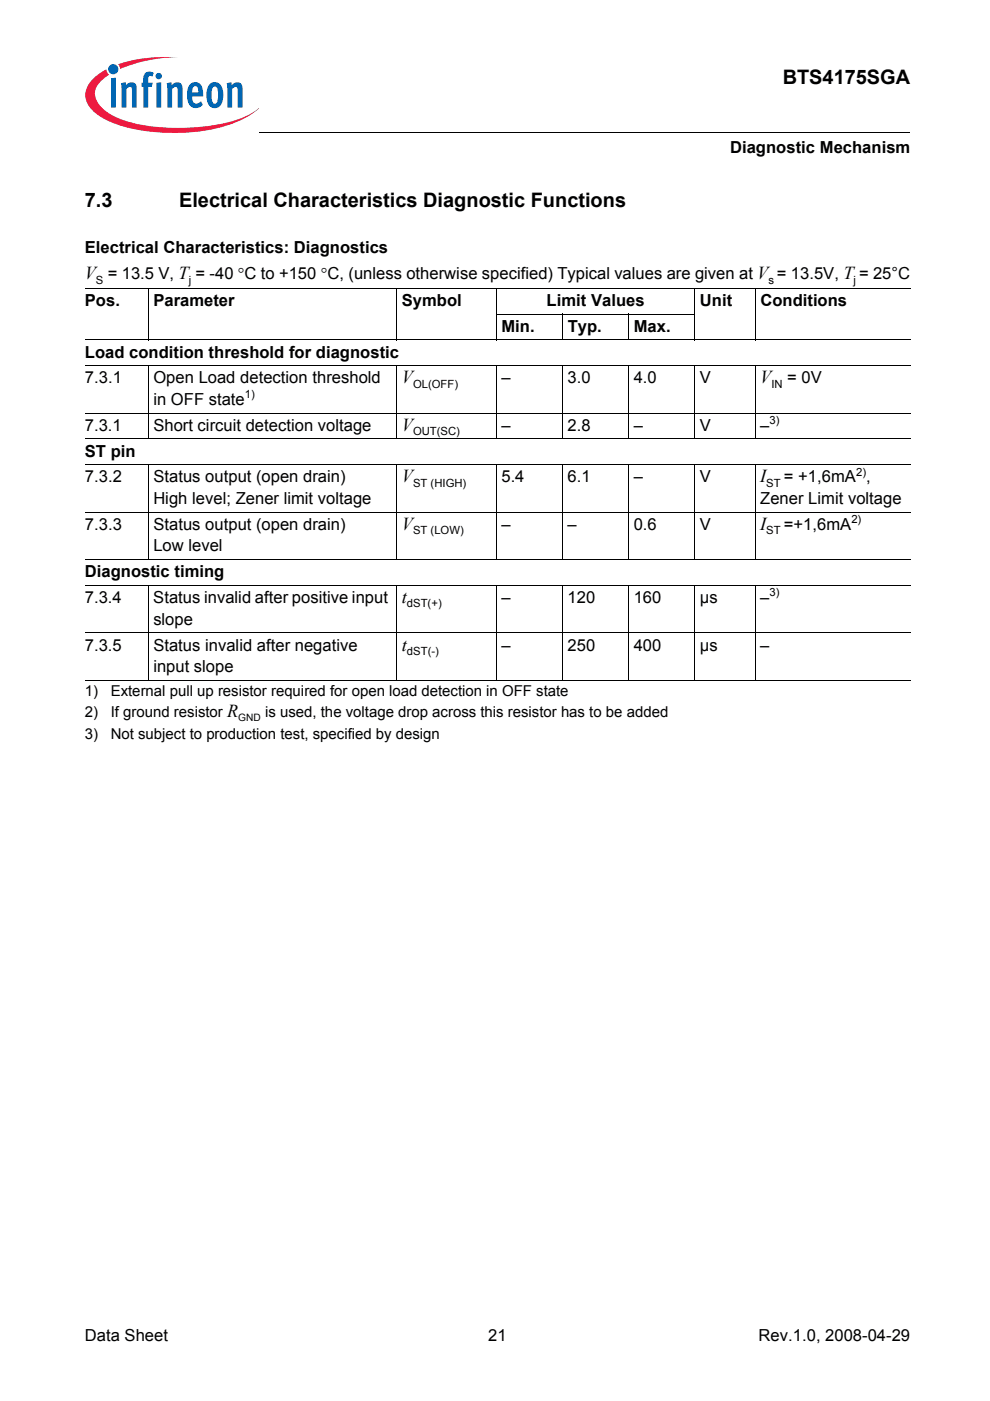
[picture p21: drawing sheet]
<svg xmlns="http://www.w3.org/2000/svg" width="210mm" height="297mm" viewBox="0 0 210 297" stroke-linecap="round" stroke-linejoin="round" font-family="sans-serif">
<defs><g id="words">
<g font-size="4.2">
<text x="165.9" y="17.8">BTS4175SGA</text>
<text x="18" y="43.8">7.3</text>
<text x="38" y="43.8">Electrical Characteristics Diagnostic Functions</text>
</g>
<g font-size="3.9">
<text x="18" y="59.2">V = 13.5 V, T = -40 °C to +150 °C, (unless otherwise specified) Typical values are given at V = 13.5V, T = 25°C</text>
<text x="85.2" y="81.3">V</text>
<text x="161.2" y="81.3">V</text>
<text x="85.2" y="91.3">V</text>
<text x="85.2" y="102.3">V</text>
<text x="161.2" y="102.3">I</text>
<text x="85.2" y="112.3">V</text>
<text x="161.2" y="112.3">I</text>
<text x="85.2" y="127.8">t</text>
<text x="85.2" y="137.9">t</text>
<text x="48.2" y="152.1">R</text>
</g>
<g font-size="3.5">
<text x="154.8" y="32.5">Diagnostic Mechanism</text>
<text x="18" y="53.6">Electrical Characteristics: Diagnostics</text>
<text x="18" y="64.9">Pos.</text>
<text x="32.5" y="64.9">Parameter</text>
<text x="85.2" y="64.9">Symbol</text>
<text x="115.9" y="64.9">Limit Values</text>
<text x="148.4" y="64.9">Unit</text>
<text x="161.2" y="64.9">Conditions</text>
<text x="106.3" y="70.4">Min.</text>
<text x="120.4" y="70.4">Typ.</text>
<text x="134.4" y="70.4">Max.</text>
<text x="18" y="75.8">Load condition threshold for diagnostic</text>
<text x="18" y="81.3">7.3.1</text>
<text x="32.5" y="81.3">Open Load detection threshold</text>
<text x="106.3" y="81.3">–</text>
<text x="120.4" y="81.3">3.0</text>
<text x="134.4" y="81.3">4.0</text>
<text x="148.4" y="81.3">V</text>
<text x="166.9" y="81.3">= 0V</text>
<text x="32.5" y="85.9">in OFF state</text>
<text x="18" y="91.3">7.3.1</text>
<text x="32.5" y="91.3">Short circuit detection voltage</text>
<text x="106.3" y="91.3">–</text>
<text x="120.4" y="91.3">2.8</text>
<text x="134.4" y="91.3">–</text>
<text x="148.4" y="91.3">V</text>
<text x="161.2" y="91.3">–</text>
<text x="18" y="96.8">ST pin</text>
<text x="18" y="102.3">7.3.2</text>
<text x="32.5" y="106.9">High level; Zener limit voltage</text>
<text x="32.5" y="102.3">Status output (open drain)</text>
<text x="106.3" y="102.3">5.4</text>
<text x="120.3" y="102.3">6.1</text>
<text x="134.4" y="102.3">–</text>
<text x="148.4" y="102.3">V</text>
<text x="161.2" y="106.9">Zener Limit voltage</text>
<text x="166.2" y="102.3">= +1,6mA ,</text>
<text x="18" y="112.3">7.3.3</text>
<text x="32.5" y="112.3">Status output (open drain)</text>
<text x="106.3" y="112.3">–</text>
<text x="120.4" y="112.3">–</text>
<text x="134.4" y="112.3">0.6</text>
<text x="148.4" y="112.3">V</text>
<text x="166.2" y="112.3">=+1,6mA</text>
<text x="32.5" y="116.9">Low level</text>
<text x="18" y="122.4">Diagnostic timing</text>
<text x="18" y="127.8">7.3.4</text>
<text x="32.5" y="127.8">Status invalid after positive input</text>
<text x="106.3" y="127.8">–</text>
<text x="120.4" y="127.8">120</text>
<text x="134.4" y="127.8">160</text>
<text x="148.4" y="127.8">µs</text>
<text x="161.2" y="127.8">–</text>
<text x="18" y="137.9">7.3.5</text>
<text x="32.5" y="132.4">slope</text>
<text x="32.5" y="137.9">Status invalid after negative</text>
<text x="106.3" y="137.9">–</text>
<text x="120.4" y="137.9">250</text>
<text x="134.4" y="137.9">400</text>
<text x="148.4" y="137.9">µs</text>
<text x="161.2" y="137.9">–</text>
<text x="32.5" y="142.5">input slope</text>
<text x="18" y="284.4">Data Sheet</text>
<text x="103.5" y="284.4">21</text>
<text x="160.8" y="284.4">Rev.1.0, 2008-04-29</text>
</g>
<g font-size="3.2">
<text x="18" y="147.5">1)</text>
<text x="23.5" y="147.5">External pull up resistor required for open load detection in OFF state</text>
<text x="18" y="152.1">2)</text>
<text x="23.5" y="152.1">If ground resistor</text>
<text x="56.2" y="152.1">is used, the voltage drop across this resistor has to be added</text>
<text x="18" y="156.7">3)</text>
<text x="23.5" y="156.7">Not subject to production test, specified by design</text>
</g>
<g font-size="2.4">
<text x="20.3" y="60.1">S</text>
<text x="40" y="60.1">j</text>
<text x="162.9" y="60.1">s</text>
<text x="181" y="60.1">j</text>
<text x="87.6" y="82.2">OL(OFF)</text>
<text x="163.6" y="82.2">IN</text>
<text x="51.9" y="84.5">1)</text>
<text x="163.2" y="89.9">3)</text>
<text x="87.6" y="92.2">OUT(SC)</text>
<text x="181.5" y="100.9">2)</text>
<text x="87.6" y="103.2">ST (HIGH)</text>
<text x="162.5" y="103.2">ST</text>
<text x="87.6" y="113.2">ST (LOW)</text>
<text x="162.5" y="113.2">ST</text>
<text x="180.5" y="110.9">2)</text>
<text x="86.3" y="128.7">dST(+)</text>
<text x="163.2" y="126.4">3)</text>
<text x="86.3" y="138.8">dST(-)</text>
</g>
<text font-size="2.2" x="50.5" y="152.8">GND</text>
</g></defs>
<circle cx="24" cy="14.7" r="1.08" fill="#0166b3"/>
<g fill="#ed1a40">
<path d="M25 13.6l.8-.2a32.4 32.4 0 0 1 12-1.3 31.9 31.9 0 0 0-11.7 2.3l-.6 .2z"/>
<path d="M19.5 16.9a11.1 11.1 0 0 1 3.1-2.2l.1 .6 .4 .5a4.9 4.9 0 0 0-3 4.3 6.3 6.3 0 0 0 3.9 4.4 31.8 31.8 0 0 0 15.4 2.6 31.6 31.6 0 0 0 13.9-3l1.6-1.2a19.6 19.6 0 0 1-10.3 4.6 41.9 41.9 0 0 1-20.4-1.3 10.1 10.1 0 0 1-5.7-4.3 4.2 4.2 0 0 1 1-5z"/>
</g>
<g fill="#0166b3">
<path d="M23.5 16.6l1.1-.1v6.3h-1.1z"/>
<path d="M25.6 17.7l1-.3 .1 .6a1.21 1.21 0 0 1 1.5-.5 1.21 1.21 0 0 1 .8 1.3v4h-1l-.1-4.1a.41 .41 0 0 0-.6-.2l-.5 .4v3.9h-1z"/>
<path d="M30.9 15.4l.7-.2 .8 .1 .2 .2-.3 .7h-.1a.47 .47 0 0 0-.7 .2l-.1 1.1h1l-.2 .9h-.8v4.4h-1v-4.4h-.4v-.9h.4v-.7a1.75 1.75 0 0 1 .5-1.4z"/>
<path d="M35.3 17.7l1-.3 .1 .6a1.21 1.21 0 0 1 1.5-.5 1.21 1.21 0 0 1 .8 1.3v4h-1l-.1-4.1a.41 .41 0 0 0-.6-.2l-.5 .4v3.9h-1z"/>
<path d="M48.1 17.7l.9-.3 .1 .6a1.21 1.21 0 0 1 1.5-.5 1.21 1.21 0 0 1 .8 1.3v4h-1v-4.1a.41 .41 0 0 0-.7-.2l-.5 .4v3.9h-1z"/>
<path d="M33 16.1a.67 .67 0 0 1 1.3 0 .67 .67 0 0 1-1.3 0zM33.1 17.6l1.1-.2v5.4h-1.1z"/>
<path d="M40.4 17.8a1.58 1.58 0 0 1 1.7-.2 1.58 1.58 0 0 1 .9 1.5l.1 1.4h-2.4a1.08 1.08 0 0 0 .3 1.1 1.08 1.08 0 0 0 1.1 .2l.5-.3 .4 .7a1.87 1.87 0 0 1-2.2 .6 1.87 1.87 0 0 1-1.1-1.9v-1.7l.3-.8zM41 18.5l-.3 1.1h1.3v-.7a.58 .58 0 0 0-.4-.6 .58 .58 0 0 0-.6 .2z"/>
<path d="M44.6 17.7a1.75 1.75 0 0 1 1.9 0 1.75 1.75 0 0 1 .8 1.7v1.3a1.95 1.95 0 0 1-2.3 2.1 2.91 2.91 0 0 1-1.2-3.2 2.77 2.77 0 0 1 .8-1.9zM45.2 18.5a4.3 4.3 0 0 0 0 3.4l.4 .1a1.53 1.53 0 0 0 .6-1.9v-.4a1.18 1.18 0 0 0-.7-1.4z"/>
</g>
<path d="M55 28v.1z" fill="#000"/>
<path d="M55 28h137.9" fill="none" stroke="#000" stroke-width=".21"/>
<path d="M18 29h46v5h-46z" fill="#fff"/>
<g fill="none" stroke="#000" stroke-width=".21">
<path d="M18 61.1h175M18 72.1h175M18 77.5h175M31.5 61.1v11M31.5 77.5v15.6M84.1 61.1v11M84.1 77.5v15.6M105.2 66.6h42.2M105.3 61.1v11M105.3 77.5v15.6M119.3 66.5v5.6M119.3 77.5v15.6"/>
<path d="M133.3 66.5v5.6M133.3 77.5v15.6M147.3 61.1v11M147.3 77.5v15.6M160.1 61.1v11M160.1 77.5v15.6M18 87.6h175M18 93.1h175M18 98.5h175M31.5 98.5v20.2M84.1 98.5v20.2M105.3 98.5v20.2"/>
<path d="M119.3 98.5v20.2M133.3 98.5v20.2M147.3 98.5v20.2M160.1 98.5v20.2M18 108.6h175M18 118.6h175M18 124.1h175M18 134.2h175M31.5 124v20.3M84.1 124v20.3M105.3 124v20.3M119.3 124v20.3"/>
<path d="M133.3 124v20.3M147.3 124v20.3M160.1 124v20.3M18 144.2h175"/>
</g>
<use href="#words"/>
</svg>
